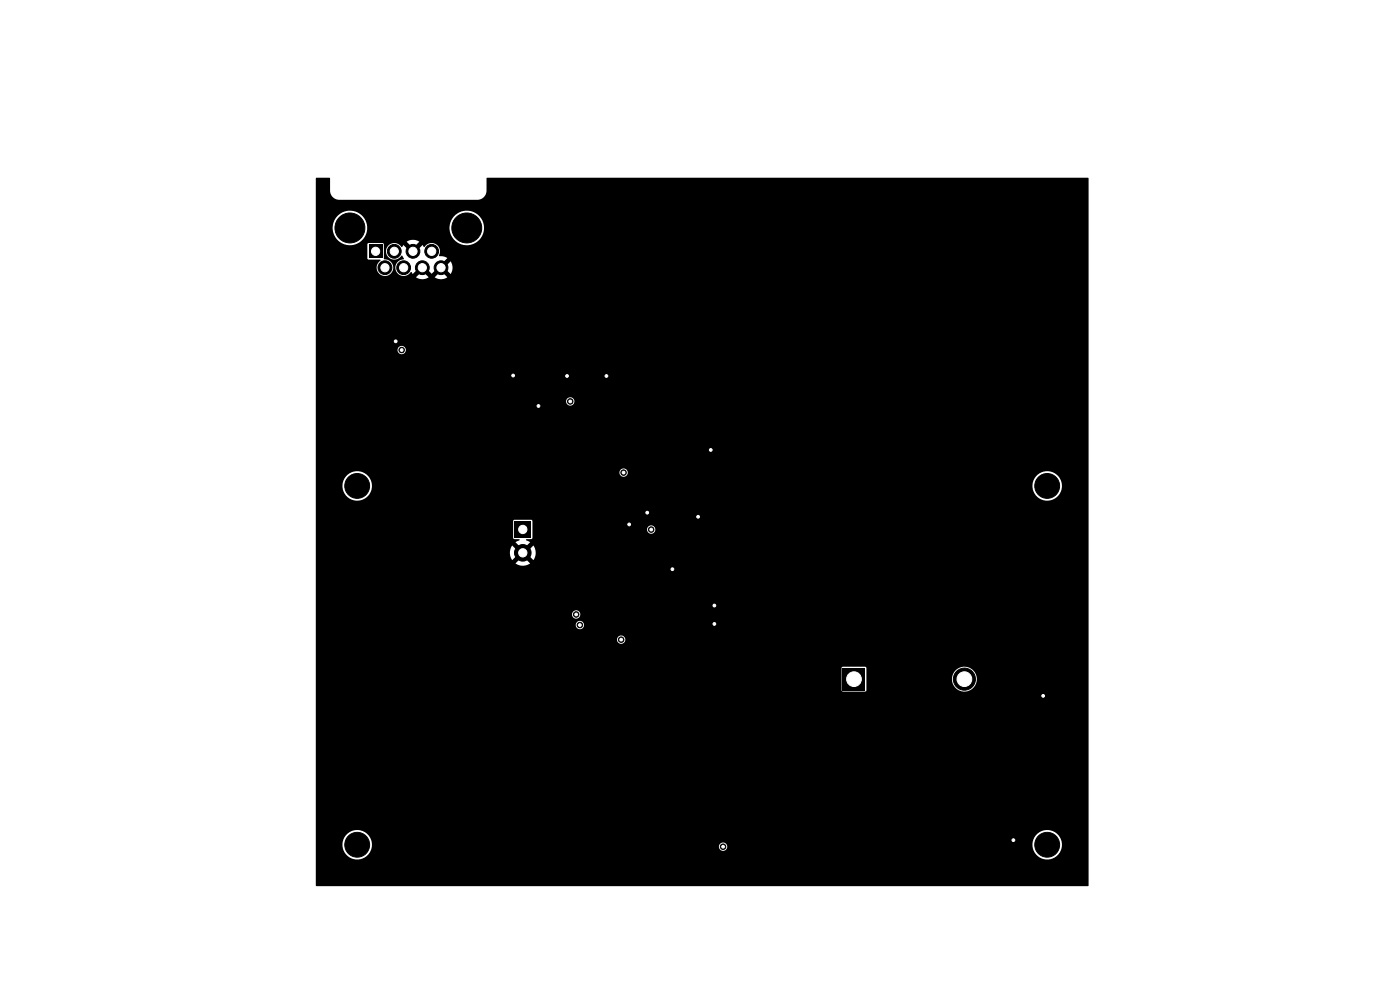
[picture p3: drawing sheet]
<svg xmlns="http://www.w3.org/2000/svg" width="297mm" height="210mm" viewBox="0 0 297 210" stroke-linecap="round" stroke-linejoin="round" font-family="sans-serif">
<path d="M67 37.7h3l.1 3.2a1.96 1.96 0 0 0 1.7 1.5l30-.1a1.95 1.95 0 0 0 1.4-2v-2.5l.2-.1h127.5v150.1l-.1 .2-163.8-.1v-8.9h5.7a3.1 3.1 0 0 0 2.8 3.3 3.1 3.1 0 0 0 3.4-2.8h73.6v.2a.88 .88 0 0 0 1.3 .7 .88 .88 0 0 0 .2-1.4h65v.4a3.1 3.1 0 0 0 4.8 2.5 3.1 3.1 0 0 0 0-5.4 3.1 3.1 0 0 0-4.8 2.5l-65.1-.1a.89 .89 0 0 0-1.4 .6l-73.6-.1a3.1 3.1 0 0 0-2.9-3.3 3.1 3.1 0 0 0-3.3 2.9h-5.7v-37.3h111.5v4.7l.3 .3h4.8l.2-.3v-2.5h18.2v.4a2.64 2.64 0 0 0 4 2 2.64 2.64 0 0 0 0-4.5 2.64 2.64 0 0 0-4 2.1h-18.2v-2.2l-.3-.3h-4.7l-.3 .3h-111.5v-6.1h63.9v.2a.89 .89 0 0 0 1.3 .6 .89 .89 0 0 0 0-1.5 .89 .89 0 0 0-1.3 .7h-63.9v-3.1h55.1v.2a.89 .89 0 0 0 1.4 .6 .89 .89 0 0 0 0-1.5 .89 .89 0 0 0-1.4 .7h-55.1v-2.3h54.4v.3a.89 .89 0 0 0 1.3 .6 .89 .89 0 0 0 0-1.5 .89 .89 0 0 0-1.3 .6h-54.4v-13.1h41.2v.8l.5 .9 1.3-1.4 .2 .4 .5 .3-1.3 1.4 .1 .1a2.71 2.71 0 0 0 3-.1l-1.4-1.4 .5-.3 .2-.4 1.4 1.4v-.1a2.72 2.72 0 0 0 0-3l-1.4 1.4-.2-.4-.5-.3 1.4-1.4-.9-.5 1.2-.2 .1-.1 .1-2h24.3v.3a.89 .89 0 0 0 1.3 .6 .89 .89 0 0 0 0-1.5 .89 .89 0 0 0-1.3 .6h-24.3v-1.7l-.2-.2h-3.7l-.2 .2v3.7l.2 .2h1.1v.2l-.8 .4 1.3 1.4-.5 .3-.2 .4-1.3-1.4-.5 1.4h-41.2v-14.3h5.7v.5a3.1 3.1 0 0 0 3.3 2.9 3.1 3.1 0 0 0 2.9-3.4h140.1v.5a3.1 3.1 0 0 0 4.8 2.5 3.1 3.1 0 0 0 0-5.4 3.1 3.1 0 0 0-4.8 2.4h-140.1l-.1-.4a3.1 3.1 0 0 0-2-2.3h54.6v.3a.89 .89 0 0 0 1.4 .6 .89 .89 0 0 0 0-1.5 .89 .89 0 0 0-1.4 .6l-54.9-.1a3.1 3.1 0 0 0-3.8 2.8h-5.7v-17.8h53.1v.3a.89 .89 0 0 0 1.4 .6 .89 .89 0 0 0 0-1.5 .89 .89 0 0 0-1.4 .6h-53.1v-10.9h17.3v.3a.89 .89 0 0 0 1.4 .6 .89 .89 0 0 0 0-1.5 .89 .89 0 0 0-1.4 .6h-17.3v-26h3.6v.5a3.7 3.7 0 0 0 4.8 3.2h2.5l.1 3.2 2.6 .1 .1 .2a1.76 1.76 0 0 0-.1 2.9 1.76 1.76 0 0 0 2.8-.9 1.76 1.76 0 0 0-1.8-2.3l-.2-.1v-1.8h.5a1.79 1.79 0 0 0 1.2 1.9 1.79 1.79 0 0 0 2.1-.8l.5 .6-.1 .2a1.79 1.79 0 0 0-1.5 2.7 1.79 1.79 0 0 0 3.1 0l.4 .4 1.1-1.1 .2 .3 .5 .3-1.1 1.3a2.43 2.43 0 0 0 2.6-.1l-1.1-1.2 .5-.3 .1-.3 1.2 1.1 1.1-1.1 .2 .3 .5 .3-1.2 1.2a2.42 2.42 0 0 0 2.7 0l-1.2-1.2 .4-.1 .3-.5 1.2 1.1a2.43 2.43 0 0 0 0-2.7l-1.2 1.2-.1-.3-.6-.4 1.2-1.2-.8-.3-.9-.1-.1-.1a1.79 1.79 0 0 0-.7-2.4 1.79 1.79 0 0 0-2.4 .6l-.4-.4-1.1 1.1-.4-.5-.3-.1 1.1-1.3a2.43 2.43 0 0 0-2.6 .1l1.1 1.2-.3 .1-.3 .5-1.2-1.1-.3 .4a1.85 1.85 0 0 0-2-.8 1.85 1.85 0 0 0-1.4 1.5h-.5v-1.3l-.1-.2h-3.1l-.3 .2h-2.5l.3-.1a3.6 3.6 0 0 0 2.2-3.6h17.5v.5a3.7 3.7 0 0 0 5.5 2.9 3.7 3.7 0 0 0 0-6.3 3.7 3.7 0 0 0-5.5 2.9h-17.5l-.1-.5a3.7 3.7 0 0 0-3.8-2.9 3.7 3.7 0 0 0-3.4 3.4h-3.6zM78.2 51.8h2.9v3h-2.9zM109.2 110.6h3.5v3.5h-3.5zM178.8 141.7h4.7v4.7h-4.7z" fill="#000"/>
<g fill="#000" stroke="#000" stroke-width=".21">
<circle cx="74.2" cy="48.4" r="3.2"/>
<circle cx="81.7" cy="56.8" r="1.46"/>
<circle cx="83.6" cy="53.3" r="1.46"/>
<circle cx="85.6" cy="56.8" r="1.46"/>
<circle cx="87.6" cy="53.3" r="1.46"/>
<circle cx="89.6" cy="56.8" r="1.46"/>
<circle cx="91.6" cy="53.3" r="1.46"/>
<circle cx="93.6" cy="56.8" r="1.46"/>
<circle cx="99" cy="48.4" r="3.2"/>
<circle cx="83.9" cy="72.4" r=".59"/>
<circle cx="85.2" cy="74.3" r=".59"/>
<circle cx="108.9" cy="79.7" r=".59"/>
<circle cx="120.3" cy="79.8" r=".59"/>
<circle cx="128.6" cy="79.8" r=".59"/>
<circle cx="114.2" cy="86.1" r=".59"/>
<circle cx="121" cy="85.2" r=".59"/>
<circle cx="150.8" cy="95.5" r=".59"/>
<circle cx="75.8" cy="103.1" r="2.63"/>
<circle cx="110.9" cy="117.3" r="1.76"/>
<circle cx="132.3" cy="100.3" r=".59"/>
<circle cx="133.5" cy="111.2" r=".59"/>
<circle cx="137.3" cy="108.8" r=".59"/>
<circle cx="138.1" cy="112.3" r=".59"/>
<circle cx="148.1" cy="109.6" r=".59"/>
<circle cx="222.2" cy="103.1" r="2.63"/>
<circle cx="122.2" cy="130.3" r=".59"/>
<circle cx="123" cy="132.6" r=".59"/>
<circle cx="131.8" cy="135.7" r=".59"/>
<circle cx="142.6" cy="120.7" r=".59"/>
<circle cx="151.6" cy="128.5" r=".59"/>
<circle cx="151.6" cy="132.4" r=".59"/>
<circle cx="204.6" cy="144.1" r="2.34"/>
<circle cx="221.3" cy="147.6" r=".59"/>
<circle cx="75.8" cy="179.2" r="2.63"/>
<circle cx="153.4" cy="179.6" r=".59"/>
<circle cx="215" cy="178.2" r=".59"/>
<circle cx="222.2" cy="179.2" r="2.63"/>
</g>
<g fill="#fff" stroke="#fff" stroke-width=".21">
<circle cx="131.8" cy="135.7" r=".29"/>
<circle cx="138.1" cy="112.3" r=".29"/>
<circle cx="128.6" cy="79.8" r=".29"/>
<circle cx="215" cy="178.2" r=".29"/>
<circle cx="114.2" cy="86.1" r=".29"/>
<circle cx="120.3" cy="79.8" r=".29"/>
<circle cx="133.5" cy="111.2" r=".29"/>
<circle cx="221.3" cy="147.6" r=".29"/>
<circle cx="151.6" cy="128.5" r=".29"/>
<circle cx="151.6" cy="132.4" r=".29"/>
<circle cx="108.9" cy="79.7" r=".29"/>
<circle cx="150.8" cy="95.5" r=".29"/>
<circle cx="83.9" cy="72.4" r=".29"/>
<circle cx="142.6" cy="120.7" r=".29"/>
<circle cx="137.3" cy="108.8" r=".29"/>
<circle cx="148.1" cy="109.6" r=".29"/>
<circle cx="132.3" cy="100.3" r=".29"/>
<circle cx="122.2" cy="130.3" r=".29"/>
<circle cx="123" cy="132.6" r=".29"/>
<circle cx="85.2" cy="74.3" r=".29"/>
<circle cx="153.4" cy="179.6" r=".29"/>
<circle cx="121" cy="85.2" r=".29"/>
<circle cx="181.2" cy="144.1" r="1.56"/>
<circle cx="204.6" cy="144.1" r="1.56"/>
<circle cx="110.9" cy="112.3" r=".88"/>
<circle cx="110.9" cy="117.3" r=".88"/>
<circle cx="79.7" cy="53.3" r=".87"/>
<circle cx="81.7" cy="56.8" r=".87"/>
<circle cx="83.6" cy="53.3" r=".87"/>
<circle cx="85.6" cy="56.8" r=".87"/>
<circle cx="87.6" cy="53.3" r=".87"/>
<circle cx="89.6" cy="56.8" r=".87"/>
<circle cx="91.6" cy="53.3" r=".87"/>
<circle cx="93.6" cy="56.8" r=".87"/>
</g>
</svg>
